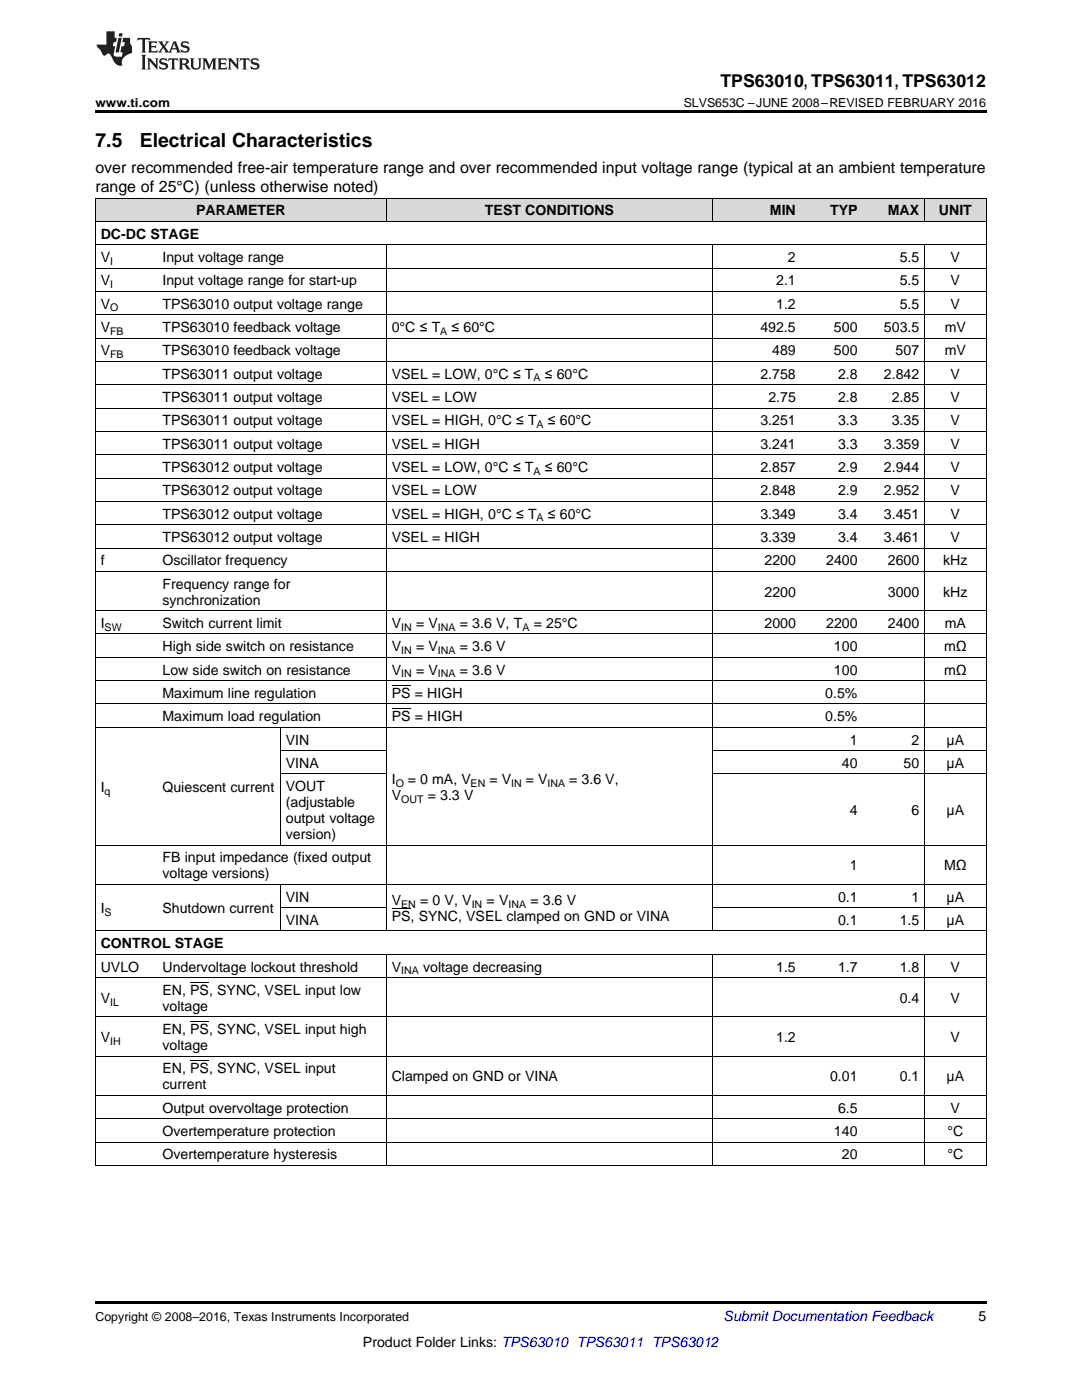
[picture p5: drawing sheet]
<svg xmlns="http://www.w3.org/2000/svg" width="216mm" height="279mm" viewBox="0 0 216 279" stroke-linecap="round" stroke-linejoin="round" font-family="sans-serif">
<defs><g id="words">
<g font-size="3.9">
<text x="19" y="29.3">7.5</text>
<text x="27.9" y="29.3">Electrical Characteristics</text>
</g>
<text font-size="3.5" x="143.8" y="17.3">TPS63010, TPS63011, TPS63012</text>
<g font-size="3.2">
<text x="19" y="34.4">over recommended free-air temperature range and over recommended input voltage range (typical at an ambient temperature</text>
<text x="19" y="38.3">range of 25°C) (unless otherwise noted)</text>
</g>
<g font-size="2.8">
<text x="20.1" y="47.6">DC-DC STAGE</text>
<text x="39.2" y="43">PARAMETER</text>
<text x="96.8" y="43">TEST CONDITIONS</text>
<text x="153.6" y="43">MIN</text>
<text x="165.6" y="43">TYP</text>
<text x="177.2" y="43">MAX</text>
<text x="187.4" y="43">UNIT</text>
<text x="20.1" y="52.3">V</text>
<text x="32.4" y="52.3">Input voltage range</text>
<text x="157.2" y="52.3">2</text>
<text x="179.5" y="52.3">5.5</text>
<text x="189.7" y="52.3">V</text>
<text x="20.1" y="56.9">V</text>
<text x="32.4" y="56.9">Input voltage range for start-up</text>
<text x="154.9" y="56.9">2.1</text>
<text x="179.5" y="56.9">5.5</text>
<text x="189.7" y="56.9">V</text>
<text x="20.1" y="61.6">V</text>
<text x="32.4" y="61.6">TPS63010 output voltage range</text>
<text x="154.9" y="61.6">1.2</text>
<text x="179.5" y="61.6">5.5</text>
<text x="189.7" y="61.6">V</text>
<text x="20.1" y="66.3">V</text>
<text x="20.1" y="70.9">V</text>
<text x="32.4" y="66.3">TPS63010 feedback voltage</text>
<text x="32.4" y="70.9">TPS63010 feedback voltage</text>
<text x="78.2" y="66.3">0°C ≤ T</text>
<text x="90.1" y="66.3">≤ 60°C</text>
<text x="151.7" y="66.3">492.5</text>
<text x="154.1" y="70.9">489</text>
<text x="166.4" y="66.3">500</text>
<text x="166.4" y="70.9">500</text>
<text x="176.4" y="66.3">503.5</text>
<text x="178.7" y="70.9">507</text>
<text x="188.5" y="66.3">mV</text>
<text x="188.5" y="70.9">mV</text>
<text x="32.4" y="75.6">TPS63011 output voltage</text>
<text x="78.2" y="75.6">VSEL = LOW, 0°C ≤ T</text>
<text x="108.7" y="75.6">≤ 60°C</text>
<text x="151.7" y="75.6">2.758</text>
<text x="167.2" y="75.6">2.8</text>
<text x="176.4" y="75.6">2.842</text>
<text x="189.7" y="75.6">V</text>
<text x="32.4" y="80.2">TPS63011 output voltage</text>
<text x="78.2" y="80.2">VSEL = LOW</text>
<text x="153.3" y="80.2">2.75</text>
<text x="167.2" y="80.2">2.8</text>
<text x="177.9" y="80.2">2.85</text>
<text x="189.7" y="80.2">V</text>
<text x="32.4" y="84.9">TPS63011 output voltage</text>
<text x="32.4" y="89.5">TPS63011 output voltage</text>
<text x="78.2" y="84.9">VSEL = HIGH, 0°C ≤ T</text>
<text x="78.2" y="89.5">VSEL = HIGH</text>
<text x="109.3" y="84.9">≤ 60°C</text>
<text x="151.7" y="84.9">3.251</text>
<text x="151.7" y="89.5">3.241</text>
<text x="167.2" y="84.9">3.3</text>
<text x="167.2" y="89.5">3.3</text>
<text x="176.4" y="89.5">3.359</text>
<text x="177.9" y="84.9">3.35</text>
<text x="189.7" y="84.9">V</text>
<text x="189.7" y="89.5">V</text>
<text x="32.4" y="94.2">TPS63012 output voltage</text>
<text x="78.2" y="94.2">VSEL = LOW, 0°C ≤ T</text>
<text x="108.7" y="94.2">≤ 60°C</text>
<text x="151.7" y="94.2">2.857</text>
<text x="167.2" y="94.2">2.9</text>
<text x="176.4" y="94.2">2.944</text>
<text x="189.7" y="94.2">V</text>
<text x="32.4" y="98.8">TPS63012 output voltage</text>
<text x="78.2" y="98.8">VSEL = LOW</text>
<text x="151.7" y="98.8">2.848</text>
<text x="167.2" y="98.8">2.9</text>
<text x="176.4" y="98.8">2.952</text>
<text x="189.7" y="98.8">V</text>
<text x="32.4" y="103.5">TPS63012 output voltage</text>
<text x="78.2" y="103.5">VSEL = HIGH, 0°C ≤ T</text>
<text x="109.3" y="103.5">≤ 60°C</text>
<text x="151.7" y="103.5">3.349</text>
<text x="167.2" y="103.5">3.4</text>
<text x="176.4" y="103.5">3.451</text>
<text x="189.7" y="103.5">V</text>
<text x="20.1" y="112.8">f</text>
<text x="32.4" y="108.2">TPS63012 output voltage</text>
<text x="32.4" y="112.8">Oscillator frequency</text>
<text x="78.2" y="108.2">VSEL = HIGH</text>
<text x="151.7" y="108.2">3.339</text>
<text x="152.5" y="112.8">2200</text>
<text x="164.9" y="112.8">2400</text>
<text x="167.2" y="108.2">3.4</text>
<text x="176.4" y="108.2">3.461</text>
<text x="177.2" y="112.8">2600</text>
<text x="188.2" y="112.8">kHz</text>
<text x="189.7" y="108.2">V</text>
<text x="32.4" y="117.5">Frequency range for</text>
<text x="152.5" y="119.1">2200</text>
<text x="177.2" y="119.1">3000</text>
<text x="188.2" y="119.1">kHz</text>
<text x="20.1" y="125.3">I</text>
<text x="32.4" y="120.7">synchronization</text>
<text x="32.4" y="125.3">Switch current limit</text>
<text x="78.2" y="125.3">V</text>
<text x="83" y="125.3">= V</text>
<text x="91.8" y="125.3">= 3.6 V, T</text>
<text x="106.5" y="125.3">= 25°C</text>
<text x="152.5" y="125.3">2000</text>
<text x="164.9" y="125.3">2200</text>
<text x="177.2" y="125.3">2400</text>
<text x="188.5" y="125.3">mA</text>
<text x="32.4" y="130">High side switch on resistance</text>
<text x="78.2" y="130">V</text>
<text x="83" y="130">= V</text>
<text x="91.8" y="130">= 3.6 V</text>
<text x="166.4" y="130">100</text>
<text x="188.4" y="130">mΩ</text>
<text x="32.4" y="134.6">Low side switch on resistance</text>
<text x="78.2" y="134.6">V</text>
<text x="83" y="134.6">= V</text>
<text x="91.8" y="134.6">= 3.6 V</text>
<text x="166.4" y="134.6">100</text>
<text x="188.4" y="134.6">mΩ</text>
<text x="32.4" y="139.3">Maximum line regulation</text>
<text x="32.4" y="143.9">Maximum load regulation</text>
<text x="78.2" y="139.3">PS = HIGH</text>
<text x="78.2" y="143.9">PS = HIGH</text>
<text x="164.7" y="139.3">0.5%</text>
<text x="164.7" y="143.9">0.5%</text>
<text x="57" y="148.6">VIN</text>
<text x="169.5" y="148.6">1</text>
<text x="181.9" y="148.6">2</text>
<text x="188.9" y="148.6">μA</text>
<text x="57" y="153.2">VINA</text>
<text x="168" y="153.2">40</text>
<text x="180.3" y="153.2">50</text>
<text x="188.9" y="153.2">μA</text>
<text x="20.1" y="158">I</text>
<text x="32.4" y="158">Quiescent current</text>
<text x="57" y="157.9">VOUT</text>
<text x="57" y="161.1">(adjustable</text>
<text x="78.2" y="156.4">I</text>
<text x="78.2" y="159.6">V</text>
<text x="81.4" y="156.4">= 0 mA, V</text>
<text x="85.3" y="159.6">= 3.3 V</text>
<text x="97.7" y="156.4">= V</text>
<text x="104.9" y="156.4">= V</text>
<text x="113.6" y="156.4">= 3.6 V,</text>
<text x="57" y="164.3">output voltage</text>
<text x="57" y="167.4">version)</text>
<text x="169.5" y="162.7">4</text>
<text x="181.9" y="162.7">6</text>
<text x="188.9" y="162.7">μA</text>
<text x="32.4" y="172.1">FB input impedance (fixed output</text>
<text x="169.5" y="173.7">1</text>
<text x="188.4" y="173.7">MΩ</text>
<text x="32.4" y="175.3">voltage versions)</text>
<text x="57" y="179.9">VIN</text>
<text x="167.2" y="179.9">0.1</text>
<text x="181.9" y="179.9">1</text>
<text x="188.9" y="179.9">μA</text>
<text x="20.1" y="182.2">I</text>
<text x="32.4" y="182.2">Shutdown current</text>
<text x="57" y="184.6">VINA</text>
<text x="78.2" y="180.7">V</text>
<text x="78.2" y="183.8">PS, SYNC, VSEL clamped on GND or VINA</text>
<text x="83.8" y="180.7">= 0 V, V</text>
<text x="97.1" y="180.7">= V</text>
<text x="105.8" y="180.7">= 3.6 V</text>
<text x="167.2" y="184.6">0.1</text>
<text x="179.5" y="184.6">1.5</text>
<text x="188.9" y="184.6">μA</text>
<text x="20.1" y="189.2">CONTROL STAGE</text>
<text x="20.1" y="193.9">UVLO</text>
<text x="32.4" y="193.9">Undervoltage lockout threshold</text>
<text x="78.2" y="193.9">V</text>
<text x="84.4" y="193.9">voltage decreasing</text>
<text x="154.9" y="193.9">1.5</text>
<text x="167.2" y="193.9">1.7</text>
<text x="179.5" y="193.9">1.8</text>
<text x="189.7" y="193.9">V</text>
<text x="20.1" y="200.1">V</text>
<text x="32.4" y="198.5">EN, PS, SYNC, VSEL input low</text>
<text x="32.4" y="201.7">voltage</text>
<text x="179.5" y="200.1">0.4</text>
<text x="189.7" y="200.1">V</text>
<text x="20.1" y="208">V</text>
<text x="32.4" y="206.4">EN, PS, SYNC, VSEL input high</text>
<text x="32.4" y="209.5">voltage</text>
<text x="154.9" y="208">1.2</text>
<text x="189.7" y="208">V</text>
<text x="32.4" y="214.2">EN, PS, SYNC, VSEL input</text>
<text x="78.2" y="215.8">Clamped on GND or VINA</text>
<text x="165.6" y="215.8">0.01</text>
<text x="179.5" y="215.8">0.1</text>
<text x="188.9" y="215.8">μA</text>
<text x="32.4" y="217.4">current</text>
<text x="32.4" y="222">Output overvoltage protection</text>
<text x="32.4" y="226.7">Overtemperature protection</text>
<text x="166.4" y="226.7">140</text>
<text x="167.2" y="222">6.5</text>
<text x="189.1" y="226.7">°C</text>
<text x="189.7" y="222">V</text>
<text x="32.4" y="231.4">Overtemperature hysteresis</text>
<text x="168" y="231.4">20</text>
<text x="189.1" y="231.4">°C</text>
<text x="195.3" y="263.6">5</text>
<text x="72.4" y="268.9">Product Folder Links: TPS63010 TPS63011 TPS63012</text>
</g>
<text font-size="2.8" fill="#0000c8" x="144.4" y="263.6">Submit Documentation Feedback</text>
<g font-size="2.5">
<text x="19" y="21.4">www.ti.com</text>
<text x="136.4" y="21.4">SLVS653C –JUNE 2008–REVISED FEBRUARY 2016</text>
<text x="19" y="263.6">Copyright © 2008–2016, Texas Instruments Incorporated</text>
</g>
<g font-size="2.1">
<text x="22" y="52.8">I</text>
<text x="22" y="57.5">I</text>
<text x="22" y="62.2">O</text>
<text x="22" y="66.8">FB</text>
<text x="22" y="71.5">FB</text>
<text x="87.8" y="66.8">A</text>
<text x="106.4" y="76.1">A</text>
<text x="107.1" y="85.4">A</text>
<text x="106.4" y="94.8">A</text>
<text x="107.1" y="104.1">A</text>
<text x="20.9" y="125.9">SW</text>
<text x="80" y="125.9">IN</text>
<text x="87.4" y="125.9">INA</text>
<text x="104.2" y="125.9">A</text>
<text x="80" y="130.5">IN</text>
<text x="87.4" y="130.5">INA</text>
<text x="80" y="135.2">IN</text>
<text x="87.4" y="135.2">INA</text>
<text x="20.9" y="158.6">q</text>
<text x="79" y="157">O</text>
<text x="80" y="160.2">OUT</text>
<text x="93.9" y="157">EN</text>
<text x="102" y="157">IN</text>
<text x="109.3" y="157">INA</text>
<text x="20.9" y="182.8">S</text>
<text x="80" y="181.2">EN</text>
<text x="94.1" y="181.2">IN</text>
<text x="101.5" y="181.2">INA</text>
<text x="80" y="194.5">INA</text>
<text x="22" y="200.7">IL</text>
<text x="22" y="208.5">IH</text>
</g>
</g></defs>
<g fill="#d8d8d8">
<path d="M19 39.6h12.4v4.6h-12.4z"/>
<path d="M31.4 39.6h24.6v4.6h-24.6z"/>
<path d="M56 39.6h17.6v4.6h-17.6z"/>
<path d="M73.6 39.6h3.5v4.6h-3.5z"/>
<path d="M77.1 39.6h65.2v4.6h-65.2z"/>
<path d="M142.3 39.6h17.6v4.6h-17.6z"/>
<path d="M159.9 39.6h12.3v4.6h-12.3z"/>
<path d="M172.2 39.6h12.3v4.6h-12.3z"/>
<path d="M184.5 39.6h12.3v4.6h-12.3z"/>
</g>
<path d="M19 22h177.8v.5h-177.8zM19 232.6h.2zM55.9 232.6h.1zM73.5 232.6h.1zM77 232.6h.1zM142.2 232.6h.1zM159.8 232.6h.1zM172.1 232.6h.1zM184.4 232.6h.1zM196.7 232.6h.1zM19 259.7h177.8v.5h-177.8z" fill="#000"/>
<g fill="none" stroke="#000" stroke-width=".2">
<path d="M19 39.5h177.8M19.1 39.5v193.1M77.1 39.5v4.7M142.2 39.5v4.7M184.4 39.5v4.7M196.8 39.5v193.1M19 58.2h177.8M19 53.5h177.8M19 48.8h177.8M19 44.2h177.8M77.1 48.9v136.9M142.2 48.9v136.9"/>
<path d="M184.4 48.9v136.9M19 76.8h177.8M19 72.1h177.8M19 67.5h177.8M19 62.8h177.8M19 95.4h177.8M19 90.8h177.8M19 86.1h177.8M19 81.4h177.8M19 114h177.8M19 109.4h177.8M19 104.7h177.8"/>
<path d="M19 100.1h177.8M19 135.8h177.8M19 131.2h177.8M19 126.5h177.8M19 121.9h177.8M19 145.2h177.8M19 140.5h177.8M55.9 145.2v23.5M56 154.5h21.1M56 149.8h21.1M142.3 154.5h54.5M142.3 149.8h54.5"/>
<path d="M19 176.5h177.8M19 168.6h177.8M55.9 176.5v9.3M19 195.1h177.8M19 190.4h177.8M19 185.8h177.8M56 181.1h21.1M77.1 190.5v42.1M142.2 190.5v42.1M142.3 181.1h54.5M184.4 190.5v42.1M19 218.6h177.8"/>
<path d="M19 210.8h177.8M19 202.9h177.8M19 232.6h177.8M19 227.9h177.8M19 223.3h177.8"/>
</g>
<g fill="#231f20">
<path d="M27.5 7.6l-.1 .5 .4-.2h.6v.1v2.1l-.2 .4h1l-.3-.4v-2.1l.1-.1h.5l.5 .2-.2-.5zM29.5 8.3l.2 .3v1.5l-.2 .4h1.8l.2-.6a1.04 1.04 0 0 1-1.3 .2v-.7h.6l.3 .2v-.6l-.3 .2h-.6v-.6l.8-.1 .4 .3-.2-.5zM31.5 8.3l.9 1.1-.9 1.1h.8l-.2-.2 .5-.7 .4 .7-.2 .2h1.5l-.1-.2 .1-.4h.9l.1 .4-.2 .2h1l-.3-.3-.7-1.9h-.5l-.9 2-.8-1 .9-1h-.8l.1 .3-.3 .5-.4-.6 .2-.2zM34.7 8.6l.4 1h-.7zM36.3 8.4a.63 .63 0 0 0-.2 .7 .63 .63 0 0 0 .6 .4l.6 .2 .1 .2a.75 .75 0 0 1-.7 .4 .75 .75 0 0 1-.6-.5l.1 .7 .1-.1a1.11 1.11 0 0 0 1.5-.6 1.13 1.13 0 0 0-1.2-.8l-.1-.4a1.04 1.04 0 0 1 1.2 .2l-.2-.5-.1 .1-.5-.2zM28.2 10.9l.2 .4v2.2l-.2 .4h1l-.3-.4v-2.2l.3-.4zM29.3 11.6l.3 .4v1.5l-.3 .4h.8l-.2-.4v-1.3l1.5 1.7v-1.9l.2-.4h-.7l.2 .4v.9l-1.1-1.3zM32 11.8a.62 .62 0 0 0-.2 .7 .62 .62 0 0 0 .6 .4l.6 .1 .1 .3a.76 .76 0 0 1-.7 .3 .76 .76 0 0 1-.6-.4l.1 .7 .1-.1a1.11 1.11 0 0 0 1.5-.6 1.13 1.13 0 0 0-1.2-.8l-.1-.4a1.04 1.04 0 0 1 1.2 .2l-.2-.6-.1 .1-.5-.1zM33.7 11.6l-.2 .6a.61 .61 0 0 1 .8-.3v1.6l-.2 .4h.9l-.2-.4v-1.6a.63 .63 0 0 1 .8 .3l-.2-.6zM35.6 11.6l.3 .4v1.5l-.3 .4h1l-.2-.2v-.8l.5 .2a.76 .76 0 0 0 1.2 .7l-1-1a.58 .58 0 0 0 .6-.5 .58 .58 0 0 0-.5-.6zM36.4 11.9h.1a.45 .45 0 0 1 .5 .1 .45 .45 0 0 1 .1 .5l-.7 .2zM37.9 11.6l.2 .2a2.17 2.17 0 0 0 .3 1.9 .99 .99 0 0 0 1.6-.6v-1.1l.2-.4h-.7l.2 .2a1.92 1.92 0 0 1-.2 1.8 .6 .6 0 0 1-.9-.5v-1.1l.2-.4zM40.4 11.6l.2 .4v1.5l-.2 .4h.7l-.2-.4v-1.4l.8 1.8 .8-1.8v1.4l-.2 .4h.9l-.2-.4v-1.5l.2-.4h-.8l-.6 1.5-.6-1.5zM43.4 11.6l.2 .4v1.5l-.2 .4h1.8l.2-.6a1.04 1.04 0 0 1-1.3 .1v-.6h.5l.4 .2v-.6l-.4 .2h-.5v-.7h.8l.3 .3-.1-.6zM45.5 11.6l.2 .4v1.5l-.2 .4h.7l-.2-.4v-1.3l1.5 1.7v-1.9l.2-.4h-.7l.2 .4v.9l-1.1-1.3zM47.9 11.6l-.1 .6a.61 .61 0 0 1 .8-.3v1.6l-.3 .4h1l-.3-.4 .1-1.6a.63 .63 0 0 1 .7 .3l-.1-.6zM50.2 11.8a.62 .62 0 0 0-.2 .7 .62 .62 0 0 0 .6 .4l.6 .1 .2 .3a.76 .76 0 0 1-.8 .3 .76 .76 0 0 1-.6-.4l.1 .7 .2-.1a1.11 1.11 0 0 0 1.5-.6 1.13 1.13 0 0 0-1.3-.8l-.1-.4a1.04 1.04 0 0 1 1.2 .2l-.1-.6-.2 .1-.5-.1z"/>
<path d="M21.2 6.3v2.6h-1.9l.1 .4 .7 .9a.91 .91 0 0 0 1 .8 .56 .56 0 0 1 .5-.3 .56 .56 0 0 1 .5 .3l.4 .8a1.53 1.53 0 0 0 1.9 1.2 1.54 1.54 0 0 1 1-2.1l.9-.3v-1.4a1.52 1.52 0 0 1-.3-1.6h-1.4l-.2 .8h.5l-.2 .8h-.4l-.2 1v.2l.4 .1-.2 .8a1.93 1.93 0 0 1-1.6-.3l.3-1.8h-.5l.2-.8h.4l.2-.8h-.4v-1.3zM23.6 7.6l-.6 2.9h.7l.6-2.9zM23.8 6.6l-.1 .7h.6l.2-.7z"/>
</g>
<path d="M78.2 136.8h3.7M78.2 141.4h3.7M38 196.1h3.7M78.2 181.3h3.7M38 211.7h3.7M38 203.9h3.7" fill="none" stroke="#000" stroke-width=".2"/>
<use href="#words"/>
</svg>
